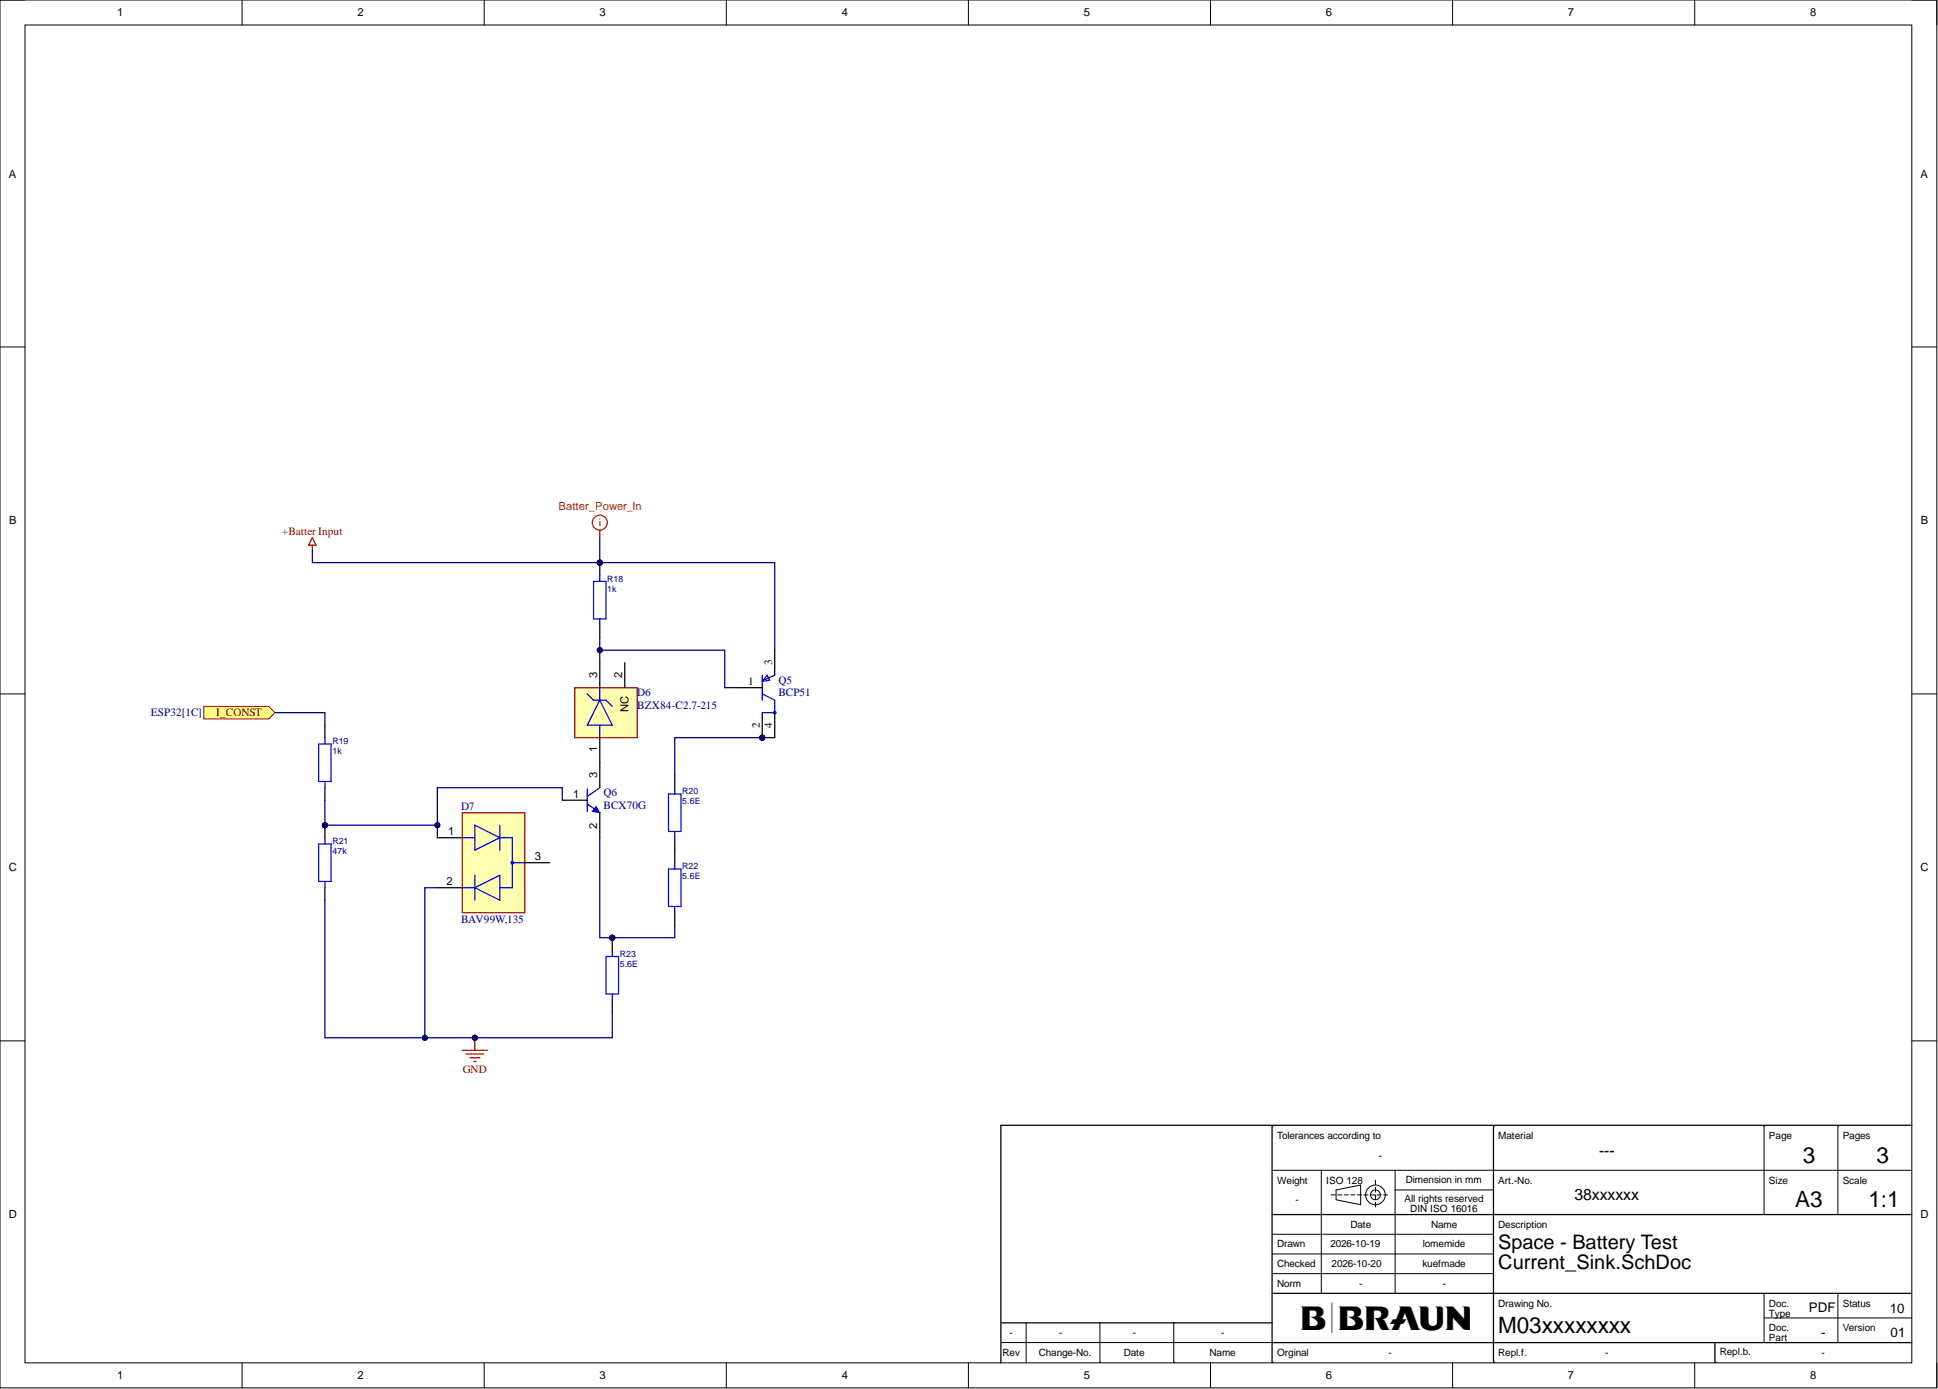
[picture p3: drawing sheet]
<svg xmlns="http://www.w3.org/2000/svg" width="393mm" height="282mm" viewBox="0 0 393 282" stroke-linecap="round" stroke-linejoin="round" font-family="sans-serif">
<defs><g id="words">
<text font-size="8.7" x="263.8" y="269.9">B|BRAUN</text>
<g font-size="4.6">
<text x="365.9" y="236">3</text>
<text x="380.8" y="236">3</text>
<text x="364.4" y="245">A3</text>
<text x="379.2" y="245">1:1</text>
<text x="304.1" y="270.5">M03xxxxxxxx</text>
</g>
<g font-size="4.1">
<text x="304.1" y="253.6">Space - Battery Test</text>
<text x="304.1" y="257.6">Current_Sink.SchDoc</text>
</g>
<g font-size="3.2">
<text x="324.5" y="234.6">---</text>
<text x="319.6" y="243.6">38xxxxxx</text>
</g>
<g font-size="2.7">
<text x="367.2" y="266.3">PDF</text>
<text x="383.6" y="266.4">10</text>
<text x="369.6" y="271.4">-</text>
<text x="383.7" y="271.4">01</text>
</g>
<g font-size="2.3">
<text x="23.8" y="3.3">1</text>
<text x="72.5" y="3.3">2</text>
<text x="121.7" y="3.3">3</text>
<text x="170.9" y="3.3">4</text>
<text x="220" y="3.3">5</text>
<text x="269.1" y="3.3">6</text>
<text x="318.2" y="3.3">7</text>
<text x="367.4" y="3.3">8</text>
<text x="1.8" y="36">A</text>
<text x="389.8" y="36">A</text>
<text x="1.9" y="106.4">B</text>
<text x="389.9" y="106.4">B</text>
<text x="121.2" y="137.5" transform="rotate(-90 121.2 137.5)">3</text>
<text x="126.3" y="137.5" transform="rotate(-90 126.3 137.5)">2</text>
<text x="156.7" y="135" transform="rotate(-90 156.7 135)">3</text>
<text x="151.8" y="139">1</text>
<text x="127.6" y="144.5" transform="rotate(-90 127.6 144.5)">NC</text>
<text x="154.2" y="147.7" transform="rotate(-90 154.2 147.7)">2</text>
<text x="156.7" y="147.8" transform="rotate(-90 156.7 147.8)">4</text>
<text x="121.2" y="152.6" transform="rotate(-90 121.2 152.6)">1</text>
<text x="116.3" y="161.9">1</text>
<text x="121.2" y="157.8" transform="rotate(-90 121.2 157.8)">3</text>
<text x="91" y="169.5">1</text>
<text x="121.2" y="168.1" transform="rotate(-90 121.2 168.1)">2</text>
<text x="1.8" y="176.8">C</text>
<text x="90.6" y="179.6">2</text>
<text x="108.5" y="174.6">3</text>
<text x="389.8" y="176.8">C</text>
<text x="1.8" y="247.2">D</text>
<text x="389.8" y="247.2">D</text>
<text x="23.8" y="279.9">1</text>
<text x="72.5" y="279.9">2</text>
<text x="121.7" y="279.9">3</text>
<text x="170.9" y="279.9">4</text>
<text x="220" y="279.9">5</text>
<text x="269.1" y="279.9">6</text>
<text x="318.2" y="279.9">7</text>
<text x="367.4" y="279.9">8</text>
</g>
<g font-size="2.3" fill="#f00">
<text x="113.4" y="103.5">Batter_Power_In</text>
<text x="121.5" y="106.8">i</text>
</g>
<g font-size="2.3" fill="#800000">
<text x="57.2" y="108.6">+Batter Input</text>
<text x="43.9" y="145.4">I_CONST</text>
<text x="93.9" y="217.7">GND</text>
</g>
<g font-size="2.3" fill="#000080">
<text x="129.3" y="141.3">D6</text>
<text x="129.3" y="143.9">BZX84-C2.7-215</text>
<text x="158" y="138.8">Q5</text>
<text x="158" y="141.3">BCP51</text>
<text x="30.6" y="145.4">ESP32[1C]</text>
<text x="122.5" y="161.6">Q6</text>
<text x="93.6" y="164.4">D7</text>
<text x="122.5" y="164.2">BCX70G</text>
<text x="93.6" y="187.2">BAV99W,135</text>
</g>
<g font-size="2">
<text x="259.2" y="231.2">Tolerances according to</text>
<text x="304.1" y="231.2">Material</text>
<text x="359" y="231.2">Page</text>
<text x="374" y="231.2">Pages</text>
<text x="279.8" y="235.2">-</text>
<text x="259.2" y="240.2">Weight</text>
<text x="262.9" y="244.2">-</text>
<text x="269.2" y="240.2">ISO 128</text>
<text x="285.1" y="244">All rights reserved</text>
<text x="285.3" y="240">Dimension in mm</text>
<text x="304.1" y="240.2">Art.-No.</text>
<text x="359" y="240.2">Size</text>
<text x="374" y="240.2">Scale</text>
<text x="274.1" y="249.2">Date</text>
<text x="286.2" y="246">DIN ISO 16016</text>
<text x="290.5" y="249.2">Name</text>
<text x="304.1" y="249.2">Description</text>
<text x="259.2" y="253.1">Drawn</text>
<text x="259.2" y="257.2">Checked</text>
<text x="270" y="253.1">2026-10-19</text>
<text x="270.3" y="257.2">2026-10-20</text>
<text x="288.7" y="257.2">kuefmade</text>
<text x="288.8" y="253.1">lomemide</text>
<text x="259.2" y="261.2">Norm</text>
<text x="275.8" y="261.2">-</text>
<text x="292.8" y="261.2">-</text>
<text x="304.1" y="265.1">Drawing No.</text>
<text x="359" y="265.1">Doc.</text>
<text x="359" y="267.2">Type</text>
<text x="374" y="265.1">Status</text>
<text x="203.5" y="275.1">Rev</text>
<text x="204.9" y="271.1">-</text>
<text x="210.8" y="275.1">Change-No.</text>
<text x="215" y="271.1">-</text>
<text x="228.1" y="275.1">Date</text>
<text x="229.9" y="271.1">-</text>
<text x="245.5" y="275.1">Name</text>
<text x="247.9" y="271.1">-</text>
<text x="259.2" y="275.1">Orginal</text>
<text x="281.9" y="275.1">-</text>
<text x="304.1" y="275.1">Repl.f.</text>
<text x="325.8" y="275.1">-</text>
<text x="349.1" y="275">Repl.b.</text>
<text x="359" y="270.1">Doc.</text>
<text x="359" y="272.2">Part</text>
<text x="369.7" y="275.1">-</text>
<text x="374" y="270.1">Version</text>
</g>
<g font-size="1.8" fill="#000080">
<text x="123.3" y="118.1">R18</text>
<text x="123.3" y="120.1">1k</text>
<text x="67.5" y="151.1">R19</text>
<text x="67.5" y="153.1">1k</text>
<text x="138.5" y="161.2">R20</text>
<text x="138.5" y="163.2">5.6E</text>
<text x="67.5" y="171.3">R21</text>
<text x="67.5" y="173.4">47k</text>
<text x="138.5" y="176.4">R22</text>
<text x="138.5" y="178.5">5.6E</text>
<text x="125.8" y="194.2">R23</text>
<text x="125.8" y="196.2">5.6E</text>
</g>
</g></defs>
<g fill="none" stroke="#000" stroke-width=".2">
<path d="M0 0h393.1v281.6h-393.1zM0 0h5.1M49.1 0v5.1M98.3 0v5.1M147.4 0v5.1M196.6 0v5.1M245.7 0v5.1M294.8 0v5.1M344 0v5.1M388 0h5.1v5.1M5.1 5.1h382.9v271.5h-382.9zM0 70.4h5.1"/>
<path d="M388 70.4h5.1M0 140.8h5.1M388 140.8h5.1M0 211.2h5.1M388 211.2h5.1M258.2 237.5h129.8M268.2 237.5v25M279.2 239.5v.9M283.2 237.5v25M358 228.5h.1M358 228.5v18M373 228.5h.1"/>
<path d="M373 228.5v18M258.2 258.5h44.9M258.2 254.5h44.9M258.2 250.5h44.9M270.2 242.5h.8M271.2 241.5l5-1v4l-5-1zM271.5 242.5h.8M272.8 242.5h.9M274.2 242.5h.8M275.5 242.5h.8M276.8 242.5h.9M278.2 242.5h.8"/>
<path d="M279.2 241v.9M279.2 242.5v.9M279.2 244v.9M279.5 242.5h.8M280.8 242.5h.9M283.2 241.5h19.9M358 246.5h.1M373 246.5h.1M49.1 276.6v5M98.3 276.6v5M147.4 276.6v5M196.6 276.6v5"/>
<path d="M203.3 272.4h54.9M208.3 268.5v7.9M223.2 276.4h.1M223.2 268.5h.1M223.2 268.5v7.9M238.2 276.4h.1M238.2 268.5h.1M238.2 268.5v7.9M245.7 276.6v5M294.8 276.6v5M344 276.6v5M358 262.5v10"/>
<path d="M358 267.4h30M373 262.5v10M393.1 276.6v5"/>
<circle cx="279.2" cy="242.5" r="1"/>
<circle cx="279.2" cy="242.5" r="2"/>
</g>
<g fill="none" stroke="#000" stroke-width=".25">
<path d="M258.2 228.5h.1M258.2 228.5v47.9M303.1 228.5h.1M303.1 228.5v47.9M388 228.4h-184.9v48.2M258.2 246.5h129.8M203.3 268.5h54.9M258.2 276.4h.1M258.2 272.5h129.8M258.2 262.5h129.8M303.1 276.4h.1M348.1 276.5h.1"/>
<path d="M348.1 272.5v4"/>
</g>
<circle cx="121.7" cy="114.2" r=".51" fill="#000080"/>
<circle cx="121.7" cy="114.2" r=".51" fill="none" stroke="#000080" stroke-width=".2"/>
<path d="M121.7 114.2v2.5M121.7 126.9v2.5" fill="none" stroke="#000" stroke-width=".25"/>
<circle cx="121.7" cy="114.2" r=".51" fill="#000080"/>
<circle cx="121.7" cy="114.2" r=".51" fill="none" stroke="#000080" stroke-width=".2"/>
<path d="M120.5 118h2.5v7.6h-2.5zM121.7 116.7v1.3M121.7 125.6v1.3" fill="none" stroke="#00f" stroke-width=".25"/>
<circle cx="154.7" cy="149.7" r=".51" fill="#000080"/>
<circle cx="154.7" cy="149.7" r=".51" fill="none" stroke="#000080" stroke-width=".2"/>
<g fill="none" stroke="#00f" stroke-width=".25">
<path d="M154.7 137v5.1M155.7 137l.5 1-1.5 .3zM157.2 137l-2.2 1M154.7 140.8l2.5 1.3v2.5h-2.5"/>
<circle cx="157.2" cy="144.6" r=".25"/>
</g>
<path d="M149.6 139.5h5.1M157.2 131.9v5.1M154.7 144.6v5.1M157.2 144.6v5.1" fill="none" stroke="#000" stroke-width=".25"/>
<circle cx="154.7" cy="149.7" r=".51" fill="#000080"/>
<circle cx="154.7" cy="149.7" r=".51" fill="none" stroke="#000080" stroke-width=".2"/>
<path d="M121.7 154.8v5M137 157.3v2.5M114.1 162.4h5.1M121.7 164.9v5.1M137 170v5.1M137 185.2v2.6" fill="none" stroke="#000" stroke-width=".25"/>
<path d="M121.7 159.8l-2.5 1.8M137 159.8v1.3M119.2 163.1l2.5 1.8M119.2 160.1v4.6M135.7 161.1h2.5v7.6h-2.5zM135.7 176.3h2.5v7.7h-2.5zM137 168.7v1.3M137 175.1v1.2M137 184v1.2" fill="none" stroke="#00f" stroke-width=".25"/>
<path d="M121 163.7l.7 1.2-1.5-.2z" fill="#00f"/>
<path d="M121 163.7l.7 1.2-1.5-.2z" fill="none" stroke="#00f" stroke-width=".2"/>
<path d="M93.8 164.9h12.7v20.3h-12.7z" fill-rule="evenodd" fill="#ffffb0"/>
<path d="M93.8 164.9h12.7v20.3h-12.7z" fill="none" stroke="#800000" stroke-width=".25"/>
<g fill="none" stroke="#00f" stroke-width=".25">
<path d="M93.8 170h2.6M96.4 167.5l5 2.5-5 2.5zM96.4 177.6v5.1M101.4 167.5v5M101.4 170h2.6v10.1h-2.6M104 175.1h2.5M93.8 180.1h2.6M96.4 180.1l5-2.5v5.1z"/>
<circle cx="104" cy="175.1" r=".26"/>
</g>
<path d="M88.8 170h5M106.5 175.1h5.1M88.8 180.1h5" fill="none" stroke="#000" stroke-width=".25"/>
<circle cx="124.3" cy="190.3" r=".51" fill="#000080"/>
<circle cx="124.3" cy="190.3" r=".51" fill="none" stroke="#000080" stroke-width=".2"/>
<path d="M124.3 190.3v2.5M124.3 203v2.5" fill="none" stroke="#000" stroke-width=".25"/>
<circle cx="124.3" cy="190.3" r=".51" fill="#000080"/>
<circle cx="124.3" cy="190.3" r=".51" fill="none" stroke="#000080" stroke-width=".2"/>
<path d="M64.7 151h2.5v7.6h-2.5zM65.9 149.7v1.3M65.9 158.6v1.2M123 194.1h2.5v7.6h-2.5zM124.3 192.8v1.3M124.3 201.7v1.3" fill="none" stroke="#00f" stroke-width=".25"/>
<path d="M65.9 147.2v2.5M65.9 159.8v2.6" fill="none" stroke="#000" stroke-width=".25"/>
<circle cx="65.9" cy="167.5" r=".51" fill="#000080"/>
<circle cx="65.9" cy="167.5" r=".51" fill="none" stroke="#000080" stroke-width=".2"/>
<path d="M65.9 167.5v2.5M65.9 180.1v2.6" fill="none" stroke="#000" stroke-width=".25"/>
<circle cx="65.9" cy="167.5" r=".51" fill="#000080"/>
<circle cx="65.9" cy="167.5" r=".51" fill="none" stroke="#000080" stroke-width=".2"/>
<path d="M64.7 171.3h2.5v7.6h-2.5zM65.9 170v1.3M65.9 178.9v1.2" fill="none" stroke="#00f" stroke-width=".25"/>
<path d="M93.8 213.1h5.1M94.6 213.9h3.5M95.4 214.7h2M96.1 215.4h.5M96.4 210.6v2.5" fill="none" stroke="#800000" stroke-width=".25"/>
<circle cx="96.4" cy="210.6" r=".51" fill="#000080"/>
<circle cx="96.4" cy="210.6" r=".51" fill="none" stroke="#000080" stroke-width=".2"/>
<path d="M116.7 139.5h12.6v10.2h-12.6z" fill-rule="evenodd" fill="#ffffb0"/>
<path d="M116.7 139.5h12.6v10.2h-12.6z" fill="none" stroke="#800000" stroke-width=".25"/>
<path d="M121.7 139.5v2.6M119.2 140.8l1.3 1.3h2.5l1.3 1.3M121.7 142.1l2.6 5.1h-5.1zM121.7 147.2v2.5" fill="none" stroke="#00f" stroke-width=".25"/>
<path d="M121.7 134.5v5M126.8 134.5v5M121.7 149.7v5.1" fill="none" stroke="#000" stroke-width=".25"/>
<path d="M154.7 149.7h-17.7v7.6" fill="none" stroke="#000080" stroke-width=".25"/>
<circle cx="154.7" cy="149.7" r=".51" fill="#000080"/>
<circle cx="154.7" cy="149.7" r=".51" fill="none" stroke="#000080" stroke-width=".2"/>
<path d="M65.9 162.4v5.1" fill="none" stroke="#000080" stroke-width=".25"/>
<circle cx="65.9" cy="167.5" r=".51" fill="#000080"/>
<circle cx="65.9" cy="167.5" r=".51" fill="none" stroke="#000080" stroke-width=".2"/>
<path d="M65.9 167.5h22.9v2.5" fill="none" stroke="#000080" stroke-width=".25"/>
<circle cx="65.9" cy="167.5" r=".51" fill="#000080"/>
<circle cx="65.9" cy="167.5" r=".51" fill="none" stroke="#000080" stroke-width=".2"/>
<circle cx="88.8" cy="167.5" r=".51" fill="#000080"/>
<circle cx="88.8" cy="167.5" r=".51" fill="none" stroke="#000080" stroke-width=".2"/>
<path d="M114.1 162.4v-2.6h-25.3v7.7" fill="none" stroke="#000080" stroke-width=".25"/>
<circle cx="88.8" cy="167.5" r=".51" fill="#000080"/>
<circle cx="88.8" cy="167.5" r=".51" fill="none" stroke="#000080" stroke-width=".2"/>
<path d="M121.7 170v20.3h2.6" fill="none" stroke="#000080" stroke-width=".25"/>
<circle cx="124.3" cy="190.3" r=".51" fill="#000080"/>
<circle cx="124.3" cy="190.3" r=".51" fill="none" stroke="#000080" stroke-width=".2"/>
<path d="M137 187.8v2.5h-12.7" fill="none" stroke="#000080" stroke-width=".25"/>
<circle cx="124.3" cy="190.3" r=".51" fill="#000080"/>
<circle cx="124.3" cy="190.3" r=".51" fill="none" stroke="#000080" stroke-width=".2"/>
<path d="M154.7 149.7h2.5" fill="none" stroke="#000080" stroke-width=".25"/>
<circle cx="154.7" cy="149.7" r=".51" fill="#000080"/>
<circle cx="154.7" cy="149.7" r=".51" fill="none" stroke="#000080" stroke-width=".2"/>
<path d="M121.7 129.4v5.1" fill="none" stroke="#000080" stroke-width=".25"/>
<circle cx="121.7" cy="131.9" r=".51" fill="#000080"/>
<circle cx="121.7" cy="131.9" r=".51" fill="none" stroke="#000080" stroke-width=".2"/>
<path d="M121.7 131.9h25.4v7.6h2.5" fill="none" stroke="#000080" stroke-width=".25"/>
<circle cx="121.7" cy="131.9" r=".51" fill="#000080"/>
<circle cx="121.7" cy="131.9" r=".51" fill="none" stroke="#000080" stroke-width=".2"/>
<path d="M121.7 114.2h35.5v17.7" fill="none" stroke="#000080" stroke-width=".25"/>
<circle cx="121.7" cy="114.2" r=".51" fill="#000080"/>
<circle cx="121.7" cy="114.2" r=".51" fill="none" stroke="#000080" stroke-width=".2"/>
<path d="M65.9 182.7v27.9h30.5" fill="none" stroke="#000080" stroke-width=".25"/>
<circle cx="86.2" cy="210.6" r=".51" fill="#000080"/>
<circle cx="86.2" cy="210.6" r=".51" fill="none" stroke="#000080" stroke-width=".2"/>
<circle cx="96.4" cy="210.6" r=".51" fill="#000080"/>
<circle cx="96.4" cy="210.6" r=".51" fill="none" stroke="#000080" stroke-width=".2"/>
<path d="M88.8 180.1h-2.6v30.5" fill="none" stroke="#000080" stroke-width=".25"/>
<circle cx="86.2" cy="210.6" r=".51" fill="#000080"/>
<circle cx="86.2" cy="210.6" r=".51" fill="none" stroke="#000080" stroke-width=".2"/>
<path d="M124.3 205.5v5.1h-27.9" fill="none" stroke="#000080" stroke-width=".25"/>
<circle cx="96.4" cy="210.6" r=".51" fill="#000080"/>
<circle cx="96.4" cy="210.6" r=".51" fill="none" stroke="#000080" stroke-width=".2"/>
<path d="M41.4 143.4h13.1l1.3 1.2-1.3 1.3h-13.1z" fill-rule="evenodd" fill="#ffff80"/>
<path d="M41.4 143.4h13.1l1.3 1.2-1.3 1.3h-13.1z" fill="none" stroke="#800000" stroke-width=".2"/>
<path d="M63.4 111.6v2.6h58.3M55.8 144.6h10.1v2.6" fill="none" stroke="#000080" stroke-width=".25"/>
<path d="M63.4 109.1l.8 1.5h-1.6zM63.4 110.6v1" fill="none" stroke="#800000" stroke-width=".25"/>
<circle cx="121.7" cy="114.2" r=".51" fill="#000080"/>
<circle cx="121.7" cy="114.2" r=".51" fill="none" stroke="#000080" stroke-width=".2"/>
<g fill="none" stroke="#f00" stroke-width=".25">
<path d="M121.7 107.6v1.5"/>
<circle cx="121.7" cy="106.1" r="1.52"/>
</g>
<path d="M121.7 109.1v5.1" fill="none" stroke="#000080" stroke-width=".25"/>
<circle cx="121.7" cy="114.2" r=".51" fill="#000080"/>
<circle cx="121.7" cy="114.2" r=".51" fill="none" stroke="#000080" stroke-width=".2"/>
<use href="#words"/>
</svg>
